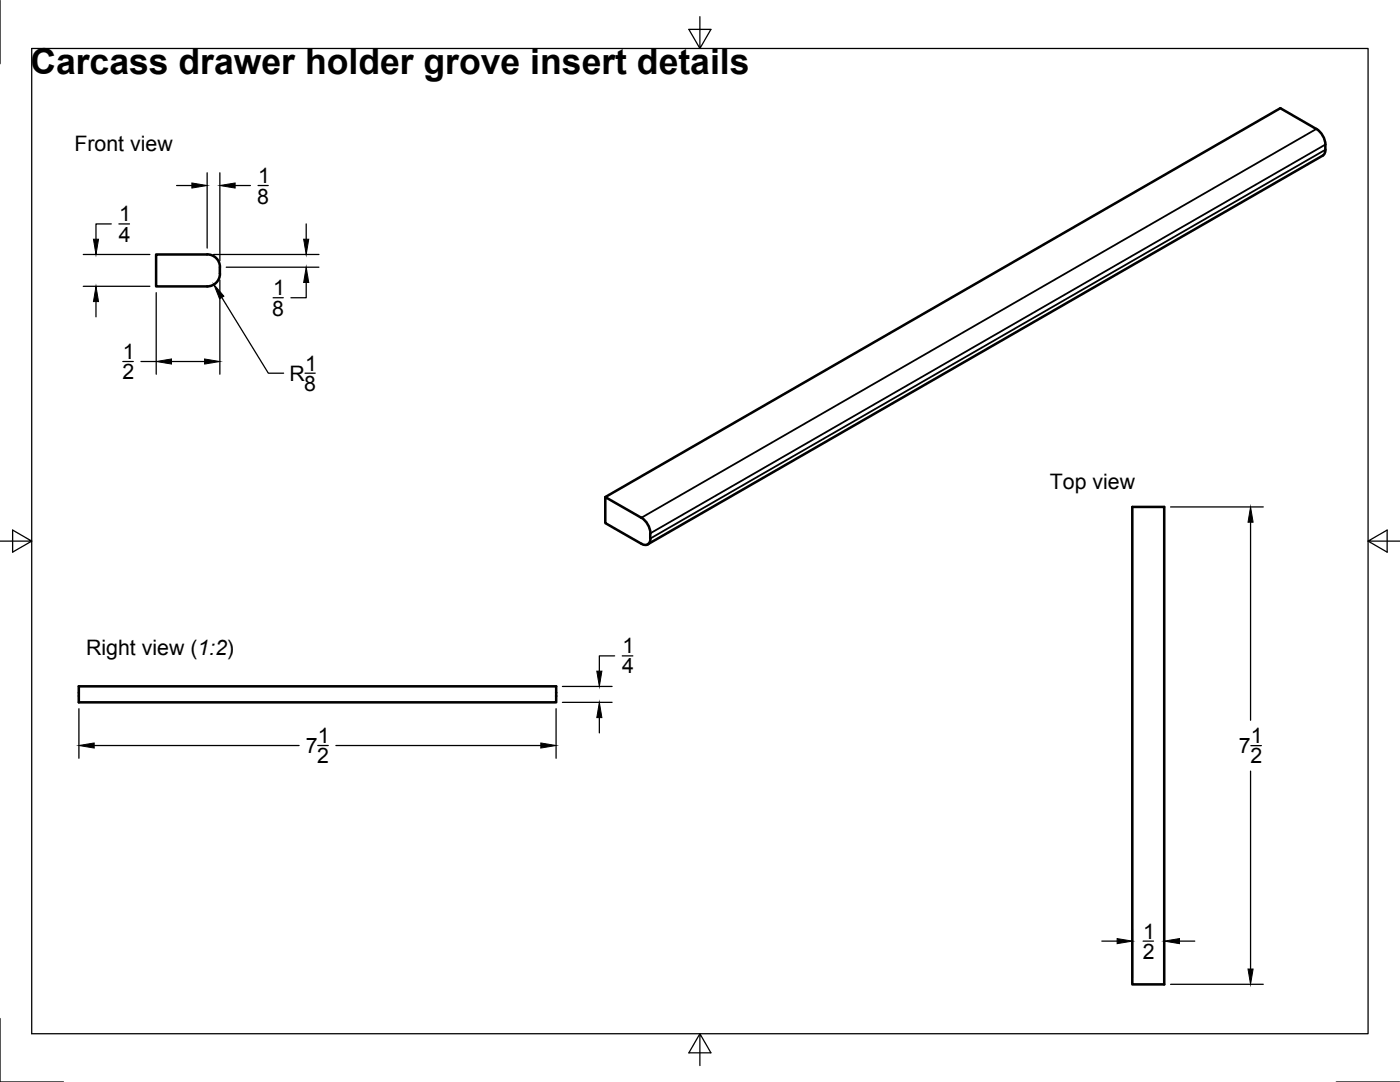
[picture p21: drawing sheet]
<svg xmlns="http://www.w3.org/2000/svg" width="279mm" height="216mm" viewBox="0 0 279 216" stroke-linecap="round" stroke-linejoin="round" font-family="sans-serif">
<defs><g id="words">
<text font-size="7.1" x="6.1" y="14.8">Carcass drawer holder grove insert details</text>
<g font-size="4.3">
<text x="14.9" y="30">Front view</text>
<text x="51.3" y="40.6">8</text>
<text x="51.5" y="36.5">1</text>
<text x="23.8" y="44.2">1</text>
<text x="23.7" y="48.2">4</text>
<text x="54.5" y="58.9">1</text>
<text x="54.3" y="63">8</text>
<text x="24.5" y="71.6">1</text>
<text x="24.4" y="75.7">2</text>
<text x="57.8" y="76">R</text>
<text x="60.9" y="74">1</text>
<text x="60.7" y="78.1">8</text>
<text x="209.5" y="97.5">Top view</text>
<text x="17.2" y="130.6">Right view (1:2)</text>
<text x="124.2" y="130.4">1</text>
<text x="124.1" y="134.4">4</text>
<text x="63.4" y="148.3">1</text>
<text x="249.7" y="148.3">1</text>
<text x="61" y="150.3">7</text>
<text x="63.3" y="152.3">2</text>
<text x="247.3" y="150.3">7</text>
<text x="249.6" y="152.3">2</text>
<text x="228" y="191.3">2</text>
<text x="228.2" y="187.3">1</text>
</g>
</g></defs>
<!-- layer: Visible -->
<g fill="none" stroke="#000" stroke-width=".51">
<path d="M262.7 25.7l-7.2-4.1-134.7 77.6M262.7 25.7a4 4 0 0 1 1.8 3.1M264.5 28.9v1M264.5 29.9a1.28 1.28 0 0 1-.5 1.1l-134.8 77.6M41.3 50.8h-10.1v6.4h10.1a2.55 2.55 0 0 0 2.6-2.6M41.3 50.8a2.55 2.55 0 0 1 2.6 2.5M43.9 53.3v1.3M128 103.3l-7.2-4.1v5.2l7.2 4.1M128 103.3a4 4 0 0 1 1.8 3.1M129.8 106.4v1.1M129.8 107.5a1.1 1.1 0 0 1-.5 1.1 1.1 1.1 0 0 1-1.3-.1M226 101.2h6.3v95.2h-6.3z"/>
<path d="M15.7 136.9h95.3v3.2h-95.3z"/>
</g>
<!-- layer: Visible Narrow -->
<path d="M262.7 25.7l-134.7 77.6M264.5 29.9l-134.7 77.6M264.5 28.9l-134.7 77.5" fill="none" stroke="#000" stroke-width=".36"/>
<!-- layer: Border -->
<path d="M0 0v12.7M6.3 9.7h266.7v196.6h-266.7zM139.7 3.3v6.4l2.2-3.8h-4.4l2.2 3.8M0 108h6.3l-3.8-2.2v4.4l3.8-2.2M273 108l3.8 2.2v-4.4l-3.8 2.2h6.4M0 203.2v12.7h12.7M139.7 206.3l-2.2 3.8h4.4l-2.2-3.8v6.3M266.7 215.9h12.7" fill="none" stroke="#000" stroke-width=".25"/>
<!-- layer: Dimensions -->
<g fill="none" stroke="#000" stroke-width=".25">
<path d="M35.2 37h3.1M41.3 34.5v15M43.9 34.5v17.5M46.9 37h3.1M51.5 37h2M16.6 50.8h13.3M16.6 57.1h13.3M22.2 44.7h-3v3M23.7 44.7h2.1M31.2 58.4v16.3M42.6 50.8h21M43.9 55.9v18.8"/>
<path d="M44.3 59.4l9.3 15.1h3M45.1 53.3h18.5M54.5 59.4h2M61.1 56.4v3h-3M61.1 44.7v3M19.2 60.2v3M24.5 72.1h2.1M28.1 72.1h3.1M34.2 72.1h6.6M60.9 74.5h2M233.6 101.2h18.5M249.6 104.2v39.5"/>
<path d="M112.2 137h10M122.7 130.9h-3.1v3M124.2 130.9h2.1M15.7 141.4v9.9M18.8 148.8h40.9M63.4 148.8h2.1M67 148.8h40.9M111 141.4v9.9M112.2 140.1h10M119.6 143.2v3M249.6 153.9v39.5M249.6 148.8h2.1"/>
<path d="M219.9 187.8h3M226 185.3v9.8M228.1 187.8h2.1M232.3 185.3v9.8M233.6 196.4h18.5M235.4 187.8h3"/>
</g>
<g fill="#000" stroke="#000" stroke-width=".2">
<path d="M38.3 36.5l3 .5-3 .5zM43.9 37l3-.5v1zM18.6 47.7h1.1l-.5 3.1zM42.7 56.7l2 2.4-.9 .5zM60.6 47.7h1l-.5 3.1zM61.1 53.3l.5 3.1h-1zM19.2 57.1l.5 3.1h-1.1zM31.2 72.1l3-.5v1zM40.8 71.6l3.1 .5-3.1 .5zM249.6 101.2l.5 3h-1zM119.1 133.9h1l-.5 3.1zM15.7 148.8l3.1-.5v1z"/>
<path d="M107.9 148.3l3.1 .5-3.1 .5zM119.6 140.1l.5 3.1h-1zM222.9 187.3l3.1 .5-3.1 .5zM232.3 187.8l3.1-.5v1zM249.1 193.4h1l-.5 3z"/>
</g>
<use href="#words"/>
</svg>
